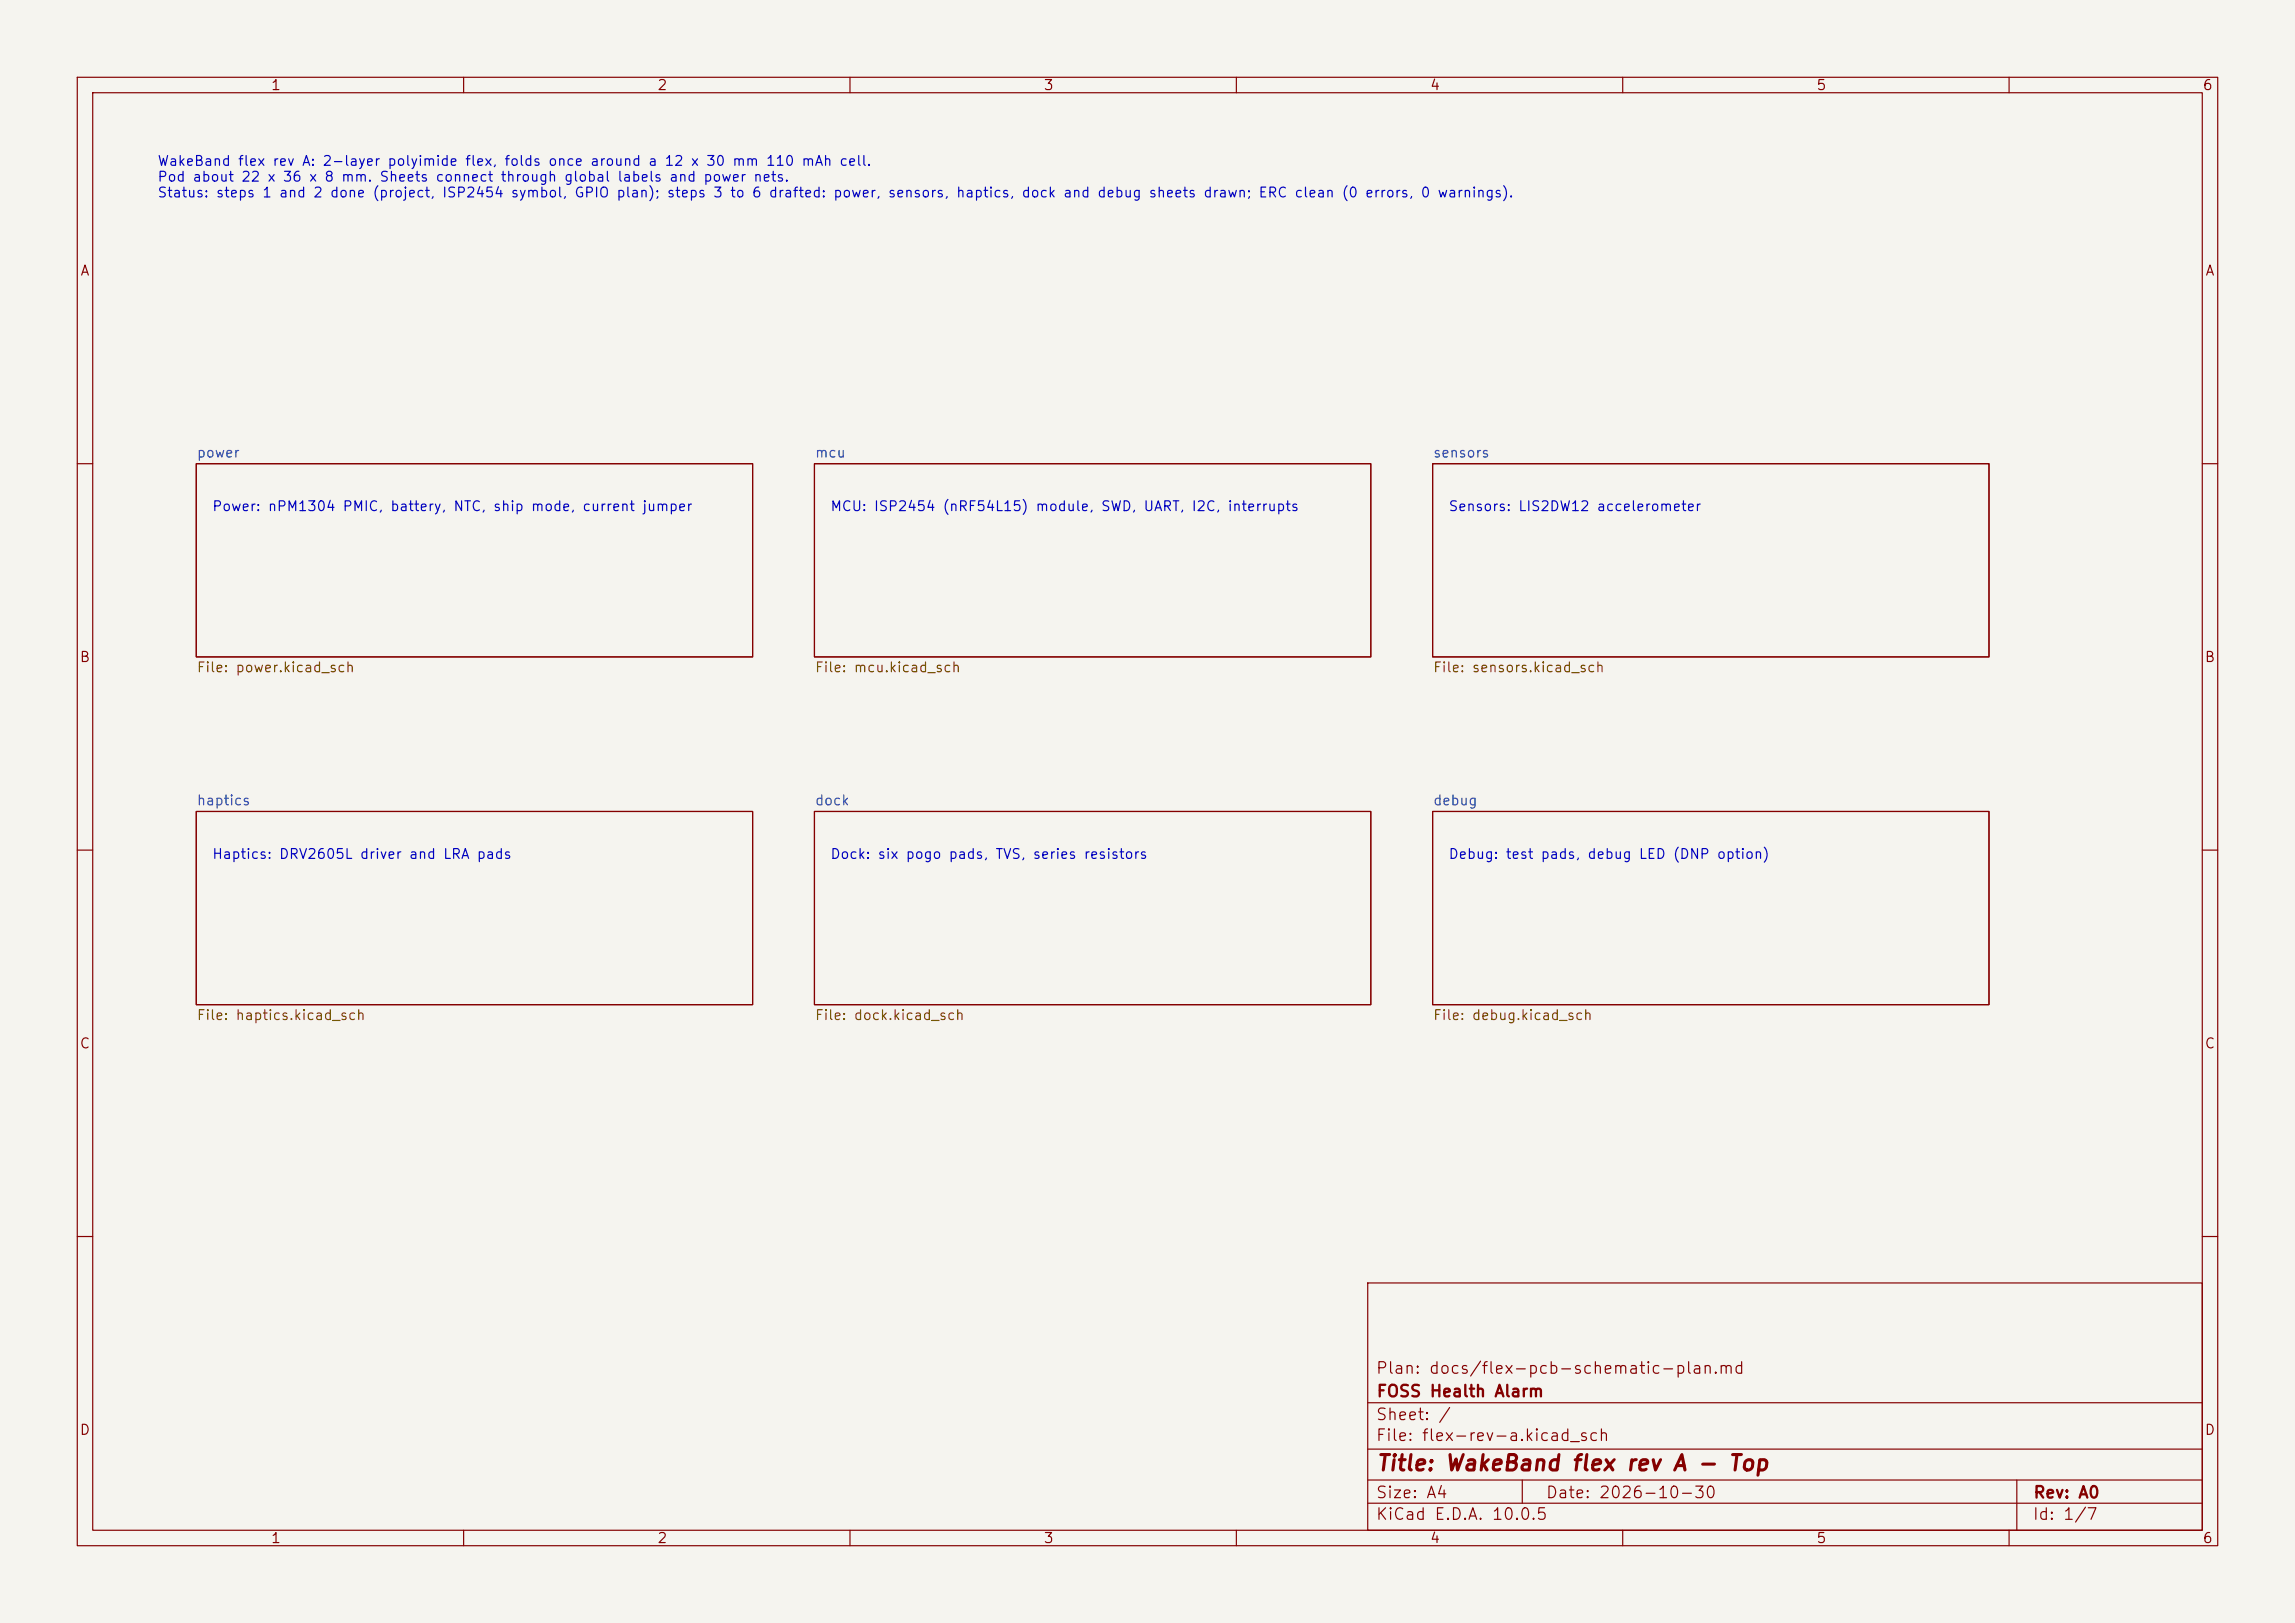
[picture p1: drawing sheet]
<svg xmlns="http://www.w3.org/2000/svg" width="297mm" height="210mm" viewBox="0 0 297 210" stroke-linecap="round" stroke-linejoin="round" font-family="sans-serif">
<defs><g id="words">
<text font-size="2" fill="#840000" x="178" y="190.8">Title: WakeBand flex rev A - Top</text>
<g font-size="1.5" fill="#840000">
<text x="178" y="178.1">Plan: docs/flex-pcb-schematic-plan.md</text>
<text x="178" y="184.1">Sheet: /</text>
<text x="178" y="181.1">FOSS Health Alarm</text>
<text x="178" y="186.8">File: flex-rev-a.kicad_sch</text>
<text x="178" y="197">KiCad E.D.A. 10.0.5</text>
<text x="178" y="194.2">Size: A4</text>
<text x="200" y="194.2">Date: 2026-10-30</text>
<text x="263" y="197">Id: 1/7</text>
<text x="263" y="194.2">Rev: A0</text>
</g>
<g font-size="1.3" fill="#840000">
<text x="35" y="12">1</text>
<text x="85" y="12">2</text>
<text x="135" y="12">3</text>
<text x="185" y="12">4</text>
<text x="235" y="12">5</text>
<text x="285" y="12">6</text>
<text x="10.3" y="36">A</text>
<text x="285.3" y="36">A</text>
<text x="10.2" y="86">B</text>
<text x="285.2" y="86">B</text>
<text x="10.2" y="136">C</text>
<text x="285.2" y="136">C</text>
<text x="10.2" y="186">D</text>
<text x="285.2" y="186">D</text>
<text x="35" y="200">1</text>
<text x="85" y="200">2</text>
<text x="135" y="200">3</text>
<text x="185" y="200">4</text>
<text x="235" y="200">5</text>
<text x="285" y="200">6</text>
</g>
<g font-size="1.3" fill="#0000c2">
<text x="20.3" y="21.8">WakeBand flex rev A: 2-layer polyimide flex, folds once around a 12 x 30 mm 110 mAh cell.</text>
<text x="20.3" y="23.8">Pod about 22 x 36 x 8 mm. Sheets connect through global labels and power nets.</text>
<text x="20.3" y="25.9">Status: steps 1 and 2 done (project, ISP2454 symbol, GPIO plan); steps 3 to 6 drafted: power, sensors, haptics, dock and debug sheets drawn; ERC clean (0 errors, 0 warnings).</text>
<text x="27.4" y="66.5">Power: nPM1304 PMIC, battery, NTC, ship mode, current jumper</text>
<text x="107.4" y="66.5">MCU: ISP2454 (nRF54L15) module, SWD, UART, I2C, interrupts</text>
<text x="187.4" y="66.5">Sensors: LIS2DW12 accelerometer</text>
<text x="27.4" y="111.5">Haptics: DRV2605L driver and LRA pads</text>
<text x="107.4" y="111.5">Dock: six pogo pads, TVS, series resistors</text>
<text x="187.4" y="111.5">Debug: test pads, debug LED (DNP option)</text>
</g>
<g font-size="1.3" fill="#006464">
<text x="25.4" y="59.5">power</text>
<text x="105.4" y="59.5">mcu</text>
<text x="185.4" y="59.5">sensors</text>
<text x="25.4" y="104.5">haptics</text>
<text x="105.4" y="104.5">dock</text>
<text x="185.4" y="104.5">debug</text>
</g>
<g font-size="1.3" fill="#725600">
<text x="25.4" y="87.3">File: power.kicad_sch</text>
<text x="105.4" y="87.3">File: mcu.kicad_sch</text>
<text x="185.4" y="87.3">File: sensors.kicad_sch</text>
<text x="25.4" y="132.3">File: haptics.kicad_sch</text>
<text x="105.4" y="132.3">File: dock.kicad_sch</text>
<text x="185.4" y="132.3">File: debug.kicad_sch</text>
</g>
</g></defs>
<path d="M0 0h297v210h-297z" fill="#f5f4ef" stroke="#f5f4ef" stroke-width=".13"/>
<g fill="none" stroke="#840000" stroke-width=".15">
<path d="M10 10h277v190h-277zM12 12h273v186h-273zM60 10v2M110 10v2M160 10v2M210 10v2M260 10v2M25.4 60h72v25h-72zM105.4 60h72v25h-72zM185.4 60h72v25h-72zM10 60h2M285 60h2"/>
<path d="M10 110h2M25.4 105h72v25h-72zM105.4 105h72v25h-72zM185.4 105h72v25h-72zM285 110h2M10 160h2M177 166h108v32h-108zM285 160h2M60 198v2M110 198v2M160 198v2M177 194.5h108"/>
<path d="M177 191.5h108M177 187.5h108M177 181.5h108M197 191.5v3M210 198v2M260 198v2M261 191.5v6.5"/>
</g>
<use href="#words"/>
</svg>
